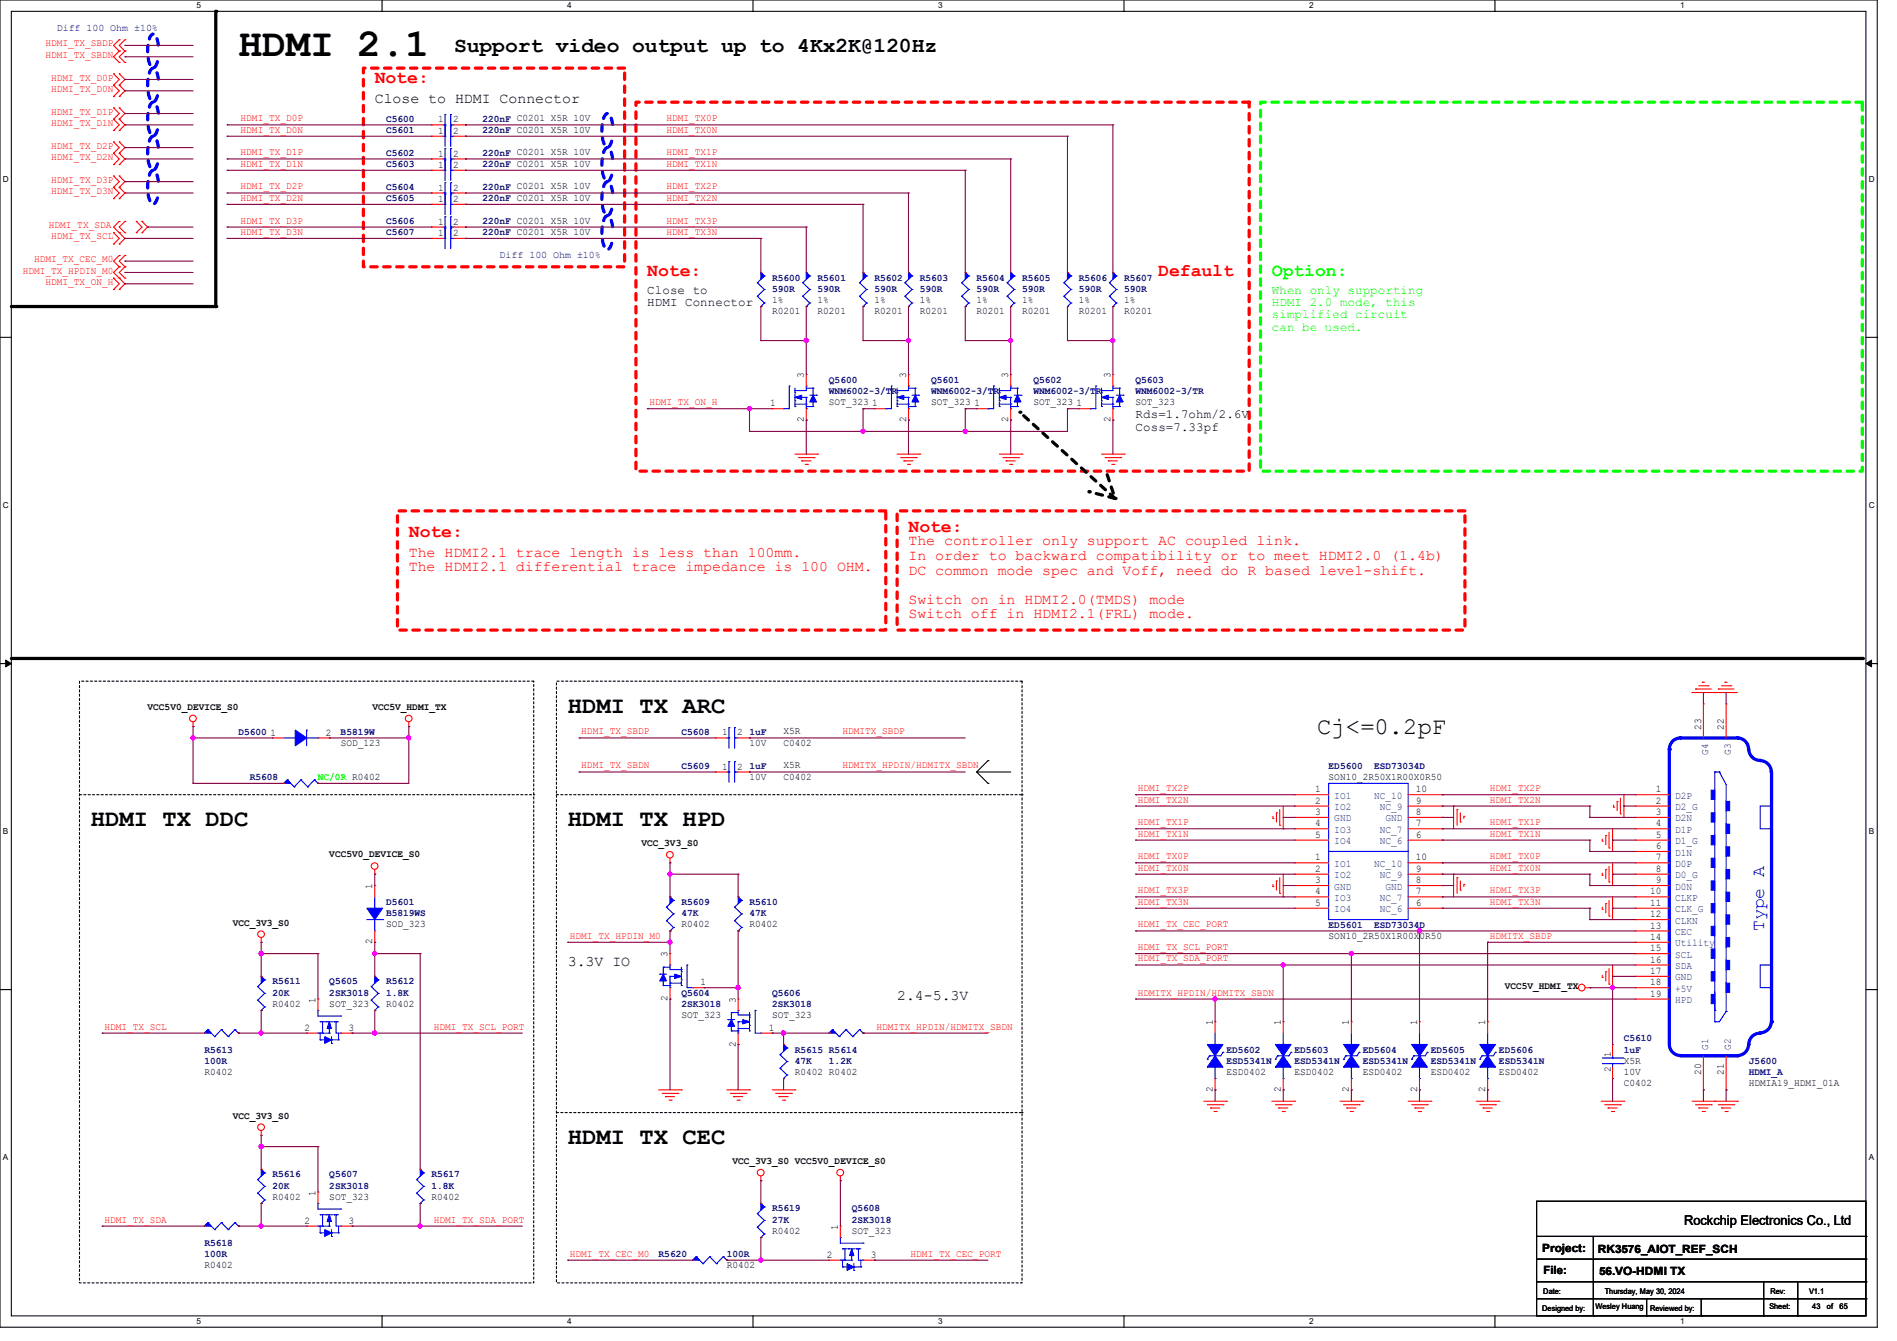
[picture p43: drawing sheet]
<svg xmlns="http://www.w3.org/2000/svg" width="297mm" height="210mm" viewBox="0 0 297 210" stroke-linecap="round" stroke-linejoin="round" font-family="sans-serif">
<defs><g id="words">
<text font-size="6.2" x="37.3" y="8.8">HDMI 2.1</text>
<g font-size="3.7">
<text x="88.9" y="111.6">HDMI TX ARC</text>
<text x="206.2" y="115">Cj&lt;=0.2pF</text>
<text x="14.2" y="129.4">HDMI TX DDC</text>
<text x="88.9" y="129.4">HDMI TX HPD</text>
<text x="88.9" y="179.2">HDMI TX CEC</text>
</g>
<text font-size="3.3" x="71.1" y="8.1">Support video output up to 4Kx2K@120Hz</text>
<g font-size="2.8" fill="#f00">
<text x="58.7" y="13">Note:</text>
<text x="101.3" y="43.3">Note:</text>
<text x="181.4" y="43.3">Default</text>
<text x="142.2" y="83.3">Note:</text>
<text x="64" y="84.2">Note:</text>
</g>
<text font-size="2.8" fill="#0f0" x="199.1" y="43.3">Option:</text>
<text font-size="2.8" fill="#00f" x="276.2" y="145.8" transform="rotate(-90 276.2 145.8)">Type A</text>
<g font-size="2.3">
<text x="58.7" y="16.1">Close to HDMI Connector</text>
<text x="88.9" y="151.2">3.3V IO</text>
<text x="140.5" y="156.5">2.4-5.3V</text>
</g>
<g font-size="2.3" fill="#f00">
<text x="64" y="87.2">The HDMI2.1 trace length is less than 100mm.</text>
<text x="64" y="89.5">The HDMI2.1 differential trace impedance is 100 OHM.</text>
<text x="142.2" y="85.4">The controller only support AC coupled link.</text>
<text x="142.2" y="87.7">In order to backward compatibility or to meet HDMI2.0 (1.4b)</text>
<text x="142.2" y="90">DC common mode spec and Voff, need do R based level-shift.</text>
<text x="142.2" y="94.6">Switch on in HDMI2.0(TMDS) mode</text>
<text x="142.2" y="96.9">Switch off in HDMI2.1(FRL) mode.</text>
</g>
<text font-size="2.1" x="263.7" y="191.9">Rockchip Electronics Co., Ltd</text>
<g font-size="1.9">
<text x="101.3" y="46">Close to</text>
<text x="101.3" y="47.9">HDMI Connector</text>
<text x="177.8" y="65.5">Rds=1.7ohm/2.6V</text>
<text x="177.8" y="67.5">Coss=7.33pf</text>
</g>
<g font-size="1.9" fill="#0f0">
<text x="199.1" y="46">When only supporting</text>
<text x="199.1" y="47.9">HDMI 2.0 mode, this</text>
<text x="199.1" y="49.9">simplified circuit</text>
<text x="199.1" y="51.8">can be used.</text>
</g>
<g font-size="1.8">
<text x="241.5" y="196">Project:</text>
<text x="250.2" y="196.2">RK3576_AIOT_REF_SCH</text>
<text x="241.6" y="199.6">File:</text>
<text x="250.4" y="199.7">56.VO-HDMI TX</text>
</g>
<g font-size="1.6" fill="#000080">
<text x="8.9" y="4.8">Diff 100 Ohm ±10%</text>
<text x="60.5" y="19">C5600</text>
<text x="60.5" y="20.8">C5601</text>
<text x="75.6" y="19">220nF C0201 X5R 10V</text>
<text x="75.6" y="20.8">220nF C0201 X5R 10V</text>
<text x="60.5" y="29.7">C5604</text>
<text x="60.5" y="24.4">C5602</text>
<text x="60.5" y="26.2">C5603</text>
<text x="75.6" y="29.7">220nF C0201 X5R 10V</text>
<text x="75.6" y="24.4">220nF C0201 X5R 10V</text>
<text x="75.6" y="26.2">220nF C0201 X5R 10V</text>
<text x="60.5" y="35.1">C5606</text>
<text x="60.5" y="31.5">C5605</text>
<text x="75.6" y="35.1">220nF C0201 X5R 10V</text>
<text x="75.6" y="31.5">220nF C0201 X5R 10V</text>
<text x="60.5" y="36.8">C5607</text>
<text x="75.6" y="36.8">220nF C0201 X5R 10V</text>
<text x="78.2" y="40.3">Diff 100 Ohm ±10%</text>
<text x="120.9" y="43.9">R5600</text>
<text x="120.9" y="45.7">590R</text>
<text x="128" y="43.9">R5601</text>
<text x="128" y="45.7">590R</text>
<text x="136.9" y="43.9">R5602</text>
<text x="136.9" y="45.7">590R</text>
<text x="144" y="43.9">R5603</text>
<text x="144" y="45.7">590R</text>
<text x="152.9" y="43.9">R5604</text>
<text x="152.9" y="45.7">590R</text>
<text x="160" y="43.9">R5605</text>
<text x="160" y="45.7">590R</text>
<text x="168.9" y="43.9">R5606</text>
<text x="168.9" y="45.7">590R</text>
<text x="176" y="43.9">R5607</text>
<text x="176" y="45.7">590R</text>
<text x="129.8" y="59.9">Q5600</text>
<text x="145.8" y="59.9">Q5601</text>
<text x="161.8" y="59.9">Q5602</text>
<text x="177.8" y="59.9">Q5603</text>
<text x="129.8" y="61.7">WNM6002-3/TR</text>
<text x="145.8" y="61.7">WNM6002-3/TR</text>
<text x="161.8" y="61.7">WNM6002-3/TR</text>
<text x="177.8" y="61.7">WNM6002-3/TR</text>
<text x="37.3" y="115.1">D5600</text>
<text x="53.3" y="115.1">B5819W</text>
<text x="106.7" y="115.1">C5608</text>
<text x="117.3" y="115.1">1uF</text>
<text x="39.1" y="122.2">R5608</text>
<text x="106.7" y="120.4">C5609</text>
<text x="117.3" y="120.4">1uF</text>
<text x="208" y="120.4">ED5600</text>
<text x="215.1" y="120.4">ESD73034D</text>
<text x="60.5" y="141.7">D5601</text>
<text x="60.5" y="143.5">B5819WS</text>
<text x="106.7" y="141.7">R5609</text>
<text x="106.7" y="143.5">47K</text>
<text x="117.3" y="141.7">R5610</text>
<text x="117.3" y="143.5">47K</text>
<text x="208" y="145.3">ED5601</text>
<text x="215.1" y="145.3">ESD73034D</text>
<text x="42.7" y="154.2">R5611</text>
<text x="42.7" y="156">20K</text>
<text x="51.6" y="154.2">Q5605</text>
<text x="51.6" y="156">2SK3018</text>
<text x="60.5" y="154.2">R5612</text>
<text x="60.5" y="156">1.8K</text>
<text x="106.7" y="156">Q5604</text>
<text x="120.9" y="156">Q5606</text>
<text x="106.7" y="157.7">2SK3018</text>
<text x="120.9" y="157.7">2SK3018</text>
<text x="32" y="164.8">R5613</text>
<text x="32" y="166.6">100R</text>
<text x="124.5" y="164.8">R5615 R5614</text>
<text x="124.5" y="166.6">47K</text>
<text x="129.8" y="166.6">1.2K</text>
<text x="192" y="164.8">ED5602</text>
<text x="192" y="166.6">ESD5341N</text>
<text x="202.7" y="164.8">ED5603</text>
<text x="202.7" y="166.6">ESD5341N</text>
<text x="213.4" y="164.8">ED5604</text>
<text x="213.4" y="166.6">ESD5341N</text>
<text x="224" y="164.8">ED5605</text>
<text x="224" y="166.6">ESD5341N</text>
<text x="234.7" y="164.8">ED5606</text>
<text x="234.7" y="166.6">ESD5341N</text>
<text x="254.3" y="163.1">C5610</text>
<text x="254.3" y="164.8">1uF</text>
<text x="273.8" y="166.6">J5600</text>
<text x="273.8" y="168.4">HDMI_A</text>
<text x="42.7" y="184.4">R5616</text>
<text x="51.6" y="184.4">Q5607</text>
<text x="67.6" y="184.4">R5617</text>
<text x="42.7" y="186.2">20K</text>
<text x="51.6" y="186.2">2SK3018</text>
<text x="67.6" y="186.2">1.8K</text>
<text x="120.9" y="189.7">R5619</text>
<text x="120.9" y="191.5">27K</text>
<text x="133.3" y="189.7">Q5608</text>
<text x="133.3" y="191.5">2SK3018</text>
<text x="32" y="195.1">R5618</text>
<text x="32" y="196.8">100R</text>
<text x="103.1" y="196.8">R5620</text>
<text x="113.8" y="196.8">100R</text>
</g>
<g font-size="1.6" fill="#f00">
<text x="7.1" y="7.3">HDMI_TX_SBDP</text>
<text x="7.1" y="9.1">HDMI_TX_SBDN</text>
<text x="8" y="12.6">HDMI_TX_D0P</text>
<text x="8" y="14.4">HDMI_TX_D0N</text>
<text x="8" y="17.9">HDMI_TX_D1P</text>
<text x="8" y="19.7">HDMI_TX_D1N</text>
<text x="8" y="23.3">HDMI_TX_D2P</text>
<text x="37.7" y="19">HDMI_TX_D0P</text>
<text x="37.7" y="20.8">HDMI_TX_D0N</text>
<text x="104.4" y="19">HDMI_TX0P</text>
<text x="104.4" y="20.8">HDMI_TX0N</text>
<text x="8" y="25.1">HDMI_TX_D2N</text>
<text x="8" y="28.6">HDMI_TX_D3P</text>
<text x="37.7" y="26.1">HDMI_TX_D1N</text>
<text x="37.7" y="24.3">HDMI_TX_D1P</text>
<text x="37.7" y="29.7">HDMI_TX_D2P</text>
<text x="104.4" y="24.3">HDMI_TX1P</text>
<text x="104.4" y="26.1">HDMI_TX1N</text>
<text x="104.4" y="29.7">HDMI_TX2P</text>
<text x="7.7" y="35.7">HDMI_TX_SDA</text>
<text x="8" y="30.4">HDMI_TX_D3N</text>
<text x="37.7" y="31.5">HDMI_TX_D2N</text>
<text x="37.7" y="35">HDMI_TX_D3P</text>
<text x="104.4" y="31.5">HDMI_TX2N</text>
<text x="104.4" y="35">HDMI_TX3P</text>
<text x="5.3" y="41.1">HDMI_TX_CEC_M0</text>
<text x="8" y="37.5">HDMI_TX_SCL</text>
<text x="37.7" y="36.8">HDMI_TX_D3N</text>
<text x="104.4" y="36.8">HDMI_TX3N</text>
<text x="3.6" y="42.8">HDMI_TX_HPDIN_M0</text>
<text x="7.1" y="44.6">HDMI_TX_ON_H</text>
<text x="101.7" y="63.5">HDMI_TX_ON_H</text>
<text x="91" y="115">HDMI_TX_SBDP</text>
<text x="131.9" y="115">HDMITX_SBDP</text>
<text x="91" y="120.4">HDMI_TX_SBDN</text>
<text x="131.9" y="120.4">HDMITX_HPDIN/HDMITX_SBDN</text>
<text x="178.1" y="123.9">HDMI_TX2P</text>
<text x="178.1" y="125.7">HDMI_TX2N</text>
<text x="233.3" y="123.9">HDMI_TX2P</text>
<text x="233.3" y="125.7">HDMI_TX2N</text>
<text x="178.1" y="129.2">HDMI_TX1P</text>
<text x="178.1" y="131">HDMI_TX1N</text>
<text x="233.3" y="129.2">HDMI_TX1P</text>
<text x="233.3" y="131">HDMI_TX1N</text>
<text x="178.1" y="134.6">HDMI_TX0P</text>
<text x="178.1" y="136.4">HDMI_TX0N</text>
<text x="233.3" y="136.4">HDMI_TX0N</text>
<text x="233.3" y="134.6">HDMI_TX0P</text>
<text x="178.1" y="139.9">HDMI_TX3P</text>
<text x="178.1" y="141.7">HDMI_TX3N</text>
<text x="233.3" y="139.9">HDMI_TX3P</text>
<text x="233.3" y="141.7">HDMI_TX3N</text>
<text x="89.2" y="147">HDMI_TX_HPDIN_M0</text>
<text x="178.1" y="145.2">HDMI_TX_CEC_PORT</text>
<text x="178.1" y="148.8">HDMI_TX_SCL_PORT</text>
<text x="233.3" y="147">HDMITX_SBDP</text>
<text x="178.1" y="150.6">HDMI_TX_SDA_PORT</text>
<text x="178.1" y="155.9">HDMITX_HPDIN/HDMITX_SBDN</text>
<text x="16.3" y="161.2">HDMI_TX_SCL</text>
<text x="67.9" y="161.2">HDMI_TX_SCL_PORT</text>
<text x="137.2" y="161.2">HDMITX_HPDIN/HDMITX_SBDN</text>
<text x="16.3" y="191.5">HDMI_TX_SDA</text>
<text x="67.9" y="191.5">HDMI_TX_SDA_PORT</text>
<text x="89.2" y="196.8">HDMI_TX_CEC_M0</text>
<text x="142.6" y="196.8">HDMI_TX_CEC_PORT</text>
</g>
<g font-size="1.6">
<text x="68.6" y="19.2">1</text>
<text x="68.6" y="21">1</text>
<text x="71" y="19.2">2</text>
<text x="71" y="21">2</text>
<text x="68.6" y="29.8">1</text>
<text x="68.6" y="24.5">1</text>
<text x="68.6" y="26.3">1</text>
<text x="71" y="29.8">2</text>
<text x="71" y="24.5">2</text>
<text x="71" y="26.3">2</text>
<text x="68.6" y="35.2">1</text>
<text x="68.6" y="31.6">1</text>
<text x="71" y="35.2">2</text>
<text x="71" y="31.6">2</text>
<text x="68.6" y="37">1</text>
<text x="71" y="37">2</text>
<text x="120.9" y="47.5">1%</text>
<text x="128" y="47.5">1%</text>
<text x="136.9" y="47.5">1%</text>
<text x="144" y="47.5">1%</text>
<text x="152.9" y="47.5">1%</text>
<text x="160" y="47.5">1%</text>
<text x="168.9" y="47.5">1%</text>
<text x="176" y="47.5">1%</text>
<text x="120.9" y="49.2">R0201</text>
<text x="128" y="49.2">R0201</text>
<text x="136.9" y="49.2">R0201</text>
<text x="144" y="49.2">R0201</text>
<text x="152.9" y="49.2">R0201</text>
<text x="160" y="49.2">R0201</text>
<text x="168.9" y="49.2">R0201</text>
<text x="176" y="49.2">R0201</text>
<text x="125.9" y="59.2" transform="rotate(-90 125.9 59.2)">3</text>
<text x="141.9" y="59.2" transform="rotate(-90 141.9 59.2)">3</text>
<text x="157.9" y="59.2" transform="rotate(-90 157.9 59.2)">3</text>
<text x="173.9" y="59.2" transform="rotate(-90 173.9 59.2)">3</text>
<text x="120.6" y="63.6">1</text>
<text x="129.8" y="63.5">SOT_323</text>
<text x="136.6" y="63.6">1</text>
<text x="145.8" y="63.5">SOT_323</text>
<text x="152.6" y="63.6">1</text>
<text x="161.8" y="63.5">SOT_323</text>
<text x="168.6" y="63.6">1</text>
<text x="177.8" y="63.5">SOT_323</text>
<text x="125.9" y="66.1" transform="rotate(-90 125.9 66.1)">2</text>
<text x="141.9" y="66.1" transform="rotate(-90 141.9 66.1)">2</text>
<text x="157.9" y="66.1" transform="rotate(-90 157.9 66.1)">2</text>
<text x="173.9" y="66.1" transform="rotate(-90 173.9 66.1)">2</text>
<text x="23.1" y="111.2">VCC5V0_DEVICE_S0</text>
<text x="58.3" y="111.2">VCC5V_HDMI_TX</text>
<text x="42.3" y="115.2">1</text>
<text x="51" y="115.2">2</text>
<text x="53.3" y="116.8">SOD_123</text>
<text x="113.1" y="115.2">1</text>
<text x="115.4" y="115.2">2</text>
<text x="117.3" y="116.8">10V</text>
<text x="122.7" y="116.8">C0402</text>
<text x="122.7" y="115">X5R</text>
<text x="266.3" y="114.3" transform="rotate(-90 266.3 114.3)">23</text>
<text x="269.9" y="114.3" transform="rotate(-90 269.9 114.3)">22</text>
<text x="113.1" y="120.5">1</text>
<text x="115.4" y="120.5">2</text>
<text x="117.3" y="122.1">10V</text>
<text x="122.7" y="122.1">C0402</text>
<text x="122.7" y="120.4">X5R</text>
<text x="205.9" y="124.1">1</text>
<text x="205.9" y="125.9">2</text>
<text x="208" y="122.1">SON10_2R50X1R00X0R50</text>
<text x="221.7" y="124.1">10</text>
<text x="221.7" y="125.9">9</text>
<text x="259.2" y="124.1">1</text>
<text x="259.2" y="125.9">2</text>
<text x="205.9" y="129.4">4</text>
<text x="205.9" y="131.2">5</text>
<text x="205.9" y="127.6">3</text>
<text x="221.7" y="129.4">7</text>
<text x="221.7" y="131.2">6</text>
<text x="221.7" y="127.6">8</text>
<text x="259.2" y="127.6">3</text>
<text x="259.2" y="129.4">4</text>
<text x="259.2" y="131.2">5</text>
<text x="51.6" y="134.3">VCC5V0_DEVICE_S0</text>
<text x="100.5" y="132.5">VCC_3V3_S0</text>
<text x="205.9" y="134.7">1</text>
<text x="205.9" y="136.5">2</text>
<text x="221.7" y="134.7">10</text>
<text x="221.7" y="136.5">9</text>
<text x="259.2" y="133">6</text>
<text x="259.2" y="134.7">7</text>
<text x="259.2" y="136.5">8</text>
<text x="58.3" y="139.2" transform="rotate(-90 58.3 139.2)">1</text>
<text x="205.9" y="140.1">4</text>
<text x="205.9" y="141.9">5</text>
<text x="205.9" y="138.3">3</text>
<text x="221.7" y="140.1">7</text>
<text x="221.7" y="141.9">6</text>
<text x="221.7" y="138.3">8</text>
<text x="258.4" y="140.1">10</text>
<text x="258.4" y="141.9">11</text>
<text x="258.4" y="143.6">12</text>
<text x="259.2" y="138.3">9</text>
<text x="36.4" y="144.9">VCC_3V3_S0</text>
<text x="58.3" y="147.9" transform="rotate(-90 58.3 147.9)">2</text>
<text x="60.5" y="145.2">SOD_323</text>
<text x="104.5" y="149.9" transform="rotate(-90 104.5 149.9)">3</text>
<text x="106.7" y="145.2">R0402</text>
<text x="117.3" y="145.2">R0402</text>
<text x="208" y="147">SON10_2R50X1R00X0R50</text>
<text x="258.4" y="145.4">13</text>
<text x="258.4" y="147.2">14</text>
<text x="258.4" y="149">15</text>
<text x="109.7" y="154.3">1</text>
<text x="235.6" y="154.9">VCC5V_HDMI_TX</text>
<text x="258.4" y="150.8">16</text>
<text x="258.4" y="152.5">17</text>
<text x="258.4" y="154.3">18</text>
<text x="42.7" y="157.7">R0402</text>
<text x="47.7" y="161.4">2</text>
<text x="49.4" y="157" transform="rotate(-90 49.4 157)">1</text>
<text x="51.6" y="157.7">SOT_323</text>
<text x="54.6" y="161.4">3</text>
<text x="60.5" y="157.7">R0402</text>
<text x="104.5" y="156.8" transform="rotate(-90 104.5 156.8)">2</text>
<text x="106.7" y="159.5">SOT_323</text>
<text x="115.2" y="157" transform="rotate(-90 115.2 157)">3</text>
<text x="120.4" y="161.4">1</text>
<text x="120.9" y="159.5">SOT_323</text>
<text x="189.9" y="160.6" transform="rotate(-90 189.9 160.6)">1</text>
<text x="200.5" y="160.6" transform="rotate(-90 200.5 160.6)">1</text>
<text x="211.2" y="160.6" transform="rotate(-90 211.2 160.6)">1</text>
<text x="221.9" y="160.6" transform="rotate(-90 221.9 160.6)">1</text>
<text x="232.5" y="160.6" transform="rotate(-90 232.5 160.6)">1</text>
<text x="258.4" y="156.1">19</text>
<text x="115.2" y="163.9" transform="rotate(-90 115.2 163.9)">2</text>
<text x="252.2" y="167.9" transform="rotate(-90 252.2 167.9)">2</text>
<text x="252.2" y="165.5" transform="rotate(-90 252.2 165.5)">1</text>
<text x="254.3" y="166.6">X5R</text>
<text x="32" y="168.4">R0402</text>
<text x="124.5" y="168.4">R0402 R0402</text>
<text x="189.9" y="171" transform="rotate(-90 189.9 171)">2</text>
<text x="192" y="168.4">ESD0402</text>
<text x="200.5" y="171" transform="rotate(-90 200.5 171)">2</text>
<text x="202.7" y="168.4">ESD0402</text>
<text x="211.2" y="171" transform="rotate(-90 211.2 171)">2</text>
<text x="213.4" y="168.4">ESD0402</text>
<text x="221.9" y="171" transform="rotate(-90 221.9 171)">2</text>
<text x="224" y="168.4">ESD0402</text>
<text x="232.5" y="171" transform="rotate(-90 232.5 171)">2</text>
<text x="234.7" y="168.4">ESD0402</text>
<text x="254.3" y="170.1">C0402</text>
<text x="254.3" y="168.4">10V</text>
<text x="266.3" y="168.4" transform="rotate(-90 266.3 168.4)">20</text>
<text x="269.9" y="168.4" transform="rotate(-90 269.9 168.4)">21</text>
<text x="273.8" y="170.1">HDMIA19_HDMI_01A</text>
<text x="36.4" y="175.2">VCC_3V3_S0</text>
<text x="114.7" y="182.3">VCC_3V3_S0 VCC5V0_DEVICE_S0</text>
<text x="42.7" y="187.9">R0402</text>
<text x="47.7" y="191.6">2</text>
<text x="49.4" y="187.2" transform="rotate(-90 49.4 187.2)">1</text>
<text x="51.6" y="187.9">SOT_323</text>
<text x="54.6" y="191.6">3</text>
<text x="67.6" y="187.9">R0402</text>
<text x="120.9" y="193.2">R0402</text>
<text x="129.5" y="197">2</text>
<text x="131.2" y="192.6" transform="rotate(-90 131.2 192.6)">1</text>
<text x="133.3" y="193.2">SOT_323</text>
<text x="136.4" y="197">3</text>
<text x="32" y="198.6">R0402</text>
<text x="113.8" y="198.6">R0402</text>
</g>
<g font-size="1.6" fill="#004080">
<text x="267.4" y="118.2" transform="rotate(-90 267.4 118.2)">G4</text>
<text x="271" y="118.2" transform="rotate(-90 271 118.2)">G3</text>
<text x="208.9" y="125.1">IO1</text>
<text x="215.1" y="125.1">NC_10</text>
<text x="262.3" y="125.1">D2P</text>
<text x="208.9" y="126.9">IO2</text>
<text x="208.9" y="130.4">IO3</text>
<text x="208.9" y="128.7">GND</text>
<text x="216" y="126.9">NC_9</text>
<text x="216" y="130.4">NC_7</text>
<text x="216.9" y="128.7">GND</text>
<text x="262.3" y="126.9">D2_G</text>
<text x="262.3" y="128.7">D2N</text>
<text x="262.3" y="130.4">D1P</text>
<text x="208.9" y="132.2">IO4</text>
<text x="208.9" y="135.8">IO1</text>
<text x="208.9" y="137.5">IO2</text>
<text x="215.1" y="135.8">NC_10</text>
<text x="216" y="132.2">NC_6</text>
<text x="216" y="137.5">NC_9</text>
<text x="262.3" y="132.2">D1_G</text>
<text x="262.3" y="134">D1N</text>
<text x="262.3" y="135.8">D0P</text>
<text x="262.3" y="137.5">D0_G</text>
<text x="208.9" y="141.1">IO3</text>
<text x="208.9" y="142.9">IO4</text>
<text x="208.9" y="139.3">GND</text>
<text x="216" y="141.1">NC_7</text>
<text x="216" y="142.9">NC_6</text>
<text x="216.9" y="139.3">GND</text>
<text x="262.3" y="139.3">D0N</text>
<text x="262.3" y="141.1">CLKP</text>
<text x="262.3" y="142.9">CLK_G</text>
<text x="262.3" y="144.7">CLKN</text>
<text x="262.3" y="146.4">CEC</text>
<text x="262.3" y="148.2">Utility</text>
<text x="262.3" y="150">SCL</text>
<text x="262.3" y="151.8">SDA</text>
<text x="262.3" y="153.5">GND</text>
<text x="262.3" y="155.3">+5V</text>
<text x="262.3" y="157.1">HPD</text>
<text x="267.4" y="164.5" transform="rotate(-90 267.4 164.5)">G1</text>
<text x="271" y="164.5" transform="rotate(-90 271 164.5)">G2</text>
</g>
<text font-size="1.6" fill="#0f0" x="49.8" y="122.2">NC/0R R0402</text>
<g font-size="1.3">
<text x="30.8" y="1.3">5</text>
<text x="88.8" y="1.3">4</text>
<text x="146.9" y="1.3">3</text>
<text x="205" y="1.3">2</text>
<text x="263.1" y="1.3">1</text>
<text x=".5" y="28.4">D</text>
<text x="292.6" y="28.4">D</text>
<text x=".5" y="79.5">C</text>
<text x="292.6" y="79.5">C</text>
<text x=".5" y="130.6">B</text>
<text x="292.6" y="130.6">B</text>
<text x=".5" y="181.7">A</text>
<text x="292.6" y="181.7">A</text>
<text x="30.8" y="207.4">5</text>
<text x="88.8" y="207.4">4</text>
<text x="146.9" y="207.4">3</text>
<text x="205" y="207.4">2</text>
<text x="263.1" y="207.4">1</text>
</g>
<g font-size="1.2">
<text x="241.6" y="202.6">Date:</text>
<text x="251.2" y="202.6">Thursday, May 30, 2024</text>
<text x="277.2" y="202.6">Rev:</text>
<text x="283.2" y="202.6">V1.1</text>
<text x="241.5" y="205.3">Designed by:</text>
<text x="249.8" y="205.1">Wesley Huang</text>
<text x="258.4" y="205.3">Reviewed by:</text>
<text x="277" y="205.1">Sheet:</text>
<text x="283.8" y="205.1">43</text>
<text x="286" y="205.1">of</text>
<text x="288" y="205.1">65</text>
</g>
</g></defs>
<path d="M0 0h293.9v207.9h-293.9zM1.8 1.8h290.3v204.3h-290.3z" fill="none" stroke="#000" stroke-width=".17"/>
<g fill="#fff">
<path d="M30.8 .2h.7v1.4h-.7z"/>
<path d="M30.8 206.2h.7v1.4h-.7z"/>
</g>
<path d="M59.8 0v1.8M59.8 206.1v1.8" fill="none" stroke="#000" stroke-width=".17"/>
<g fill="#fff">
<path d="M88.8 .2h.7v1.4h-.7z"/>
<path d="M88.8 206.2h.7v1.4h-.7z"/>
</g>
<path d="M117.9 0v1.8M117.9 206.1v1.8" fill="none" stroke="#000" stroke-width=".17"/>
<g fill="#fff">
<path d="M146.9 .2h.7v1.4h-.7z"/>
<path d="M146.9 206.2h.7v1.4h-.7z"/>
</g>
<path d="M176 0v1.8M176 206.1v1.8" fill="none" stroke="#000" stroke-width=".17"/>
<g fill="#fff">
<path d="M205 .2h.7v1.4h-.7z"/>
<path d="M205 206.2h.7v1.4h-.7z"/>
</g>
<path d="M234.1 0v1.8M234.1 206.1v1.8" fill="none" stroke="#000" stroke-width=".17"/>
<g fill="#fff">
<path d="M263.1 .2h.6v1.4h-.6z"/>
<path d="M263.1 206.2h.6v1.4h-.6z"/>
<path d="M.5 27.3h.9v1.4h-.9z"/>
<path d="M292.6 27.3h.9v1.4h-.9z"/>
<path d="M.5 78.4h.9v1.4h-.9z"/>
<path d="M292.6 78.4h.9v1.4h-.9z"/>
</g>
<path d="M0 52.8h1.8M292.1 52.8h1.8" fill="none" stroke="#000" stroke-width=".17"/>
<g fill="#fff">
<path d="M.5 129.5h.8v1.4h-.8z"/>
<path d="M292.6 129.5h.8v1.4h-.8z"/>
</g>
<path d="M0 103.9h1.8M292.1 103.9h1.8" fill="none" stroke="#000" stroke-width=".17"/>
<path d="M.9 103.4l.9 .5-.9 .5zM292.1 103.9l.9-.5v1z" fill="#000" stroke="#000" stroke-width=".16"/>
<g fill="#fff">
<path d="M.5 180.5h.8v1.4h-.8z"/>
<path d="M292.6 180.5h.8v1.4h-.8z"/>
</g>
<g fill="none" stroke="#000" stroke-width=".17">
<path d="M154.7 119.1h.1M154.7 119.1l-1.8 1.8M152.9 120.9h.1M152.9 120.9h5.3M152.9 120.9l1.8 1.8M154.7 122.7h.1M0 155h1.8M292.1 155h1.8M240.6 188.1h51.5v18h-51.5zM240.6 193.6h51.5M240.6 197.2h51.5M249.5 193.6v12.5"/>
<path d="M292.1 193.6h.1M292.1 197.2h.1M240.6 200.7h51.5M240.6 203.4h51.5M249.5 206.1h.1M257.8 206.1h.1M257.8 203.4v2.7M266.4 206.1h.1M266.4 203.4v2.7M276.1 206.1h.1M276.1 200.7v5.4M281.5 206.1h.1"/>
<path d="M281.5 200.7v5.4M292.1 200.7h.1M292.1 203.4h.1"/>
</g>
<path d="M12.4 106.7h71.2v94.2h-71.2zM87.1 106.7h72.9v94.2h-72.9zM12.4 124.5h71.2M83.6 124.5h.1M87.1 124.5h72.9M160 124.5h.1M87.1 174.2h72.9M160 174.2h.1" fill="none" stroke="#000" stroke-width=".17" stroke-dasharray=".3 .3"/>
<path d="M33.8 1.8v46.2h-32M1.8 103.1h289.8" fill="none" stroke="#000" stroke-width=".51"/>
<g fill="#000">
<circle cx="33.8" cy="1.8" r=".25"/>
<circle cx="33.8" cy="48" r=".25"/>
<circle cx="291.6" cy="103.1" r=".25"/>
</g>
<path d="M56.9 10.7h40.9v31.1h-40.9zM99.6 16h96v57.8h-96zM62.2 80h76.5v18.7h-76.5zM140.5 80h88.9v18.7h-88.9z" fill="none" stroke="#f00" stroke-width=".51" stroke-dasharray="1 1"/>
<path d="M24.8 7.1a2.02 2.02 0 0 0-.8-1.8 1.41 1.41 0 0 0-.8 1.3 5.6 5.6 0 0 0 .6 3.9l.2 .1a1.41 1.41 0 0 0 .7-1.3l.1-.6M24.8 12.4a2.02 2.02 0 0 0-.8-1.7 1.41 1.41 0 0 0-.8 1.3 5.6 5.6 0 0 0 .6 3.9l.2 .1a1.41 1.41 0 0 0 .7-1.4l.1-.6M24.8 17.7a2.02 2.02 0 0 0-.8-1.7 1.41 1.41 0 0 0-.8 1.3 5.6 5.6 0 0 0 .6 3.9l.2 .1a1.41 1.41 0 0 0 .7-1.3l.1-.7M95.9 19.5a2.02 2.02 0 0 0-.8-1.7 1.41 1.41 0 0 0-.7 1.3 5.6 5.6 0 0 0 .5 3.9l.2 .1a1.41 1.41 0 0 0 .8-1.3v-.7M24.8 23.1a2.02 2.02 0 0 0-.8-1.8 1.41 1.41 0 0 0-.8 1.3 5.6 5.6 0 0 0 .6 3.9l.2 .1a1.41 1.41 0 0 0 .7-1.3l.1-.6M24.8 28.4a2.02 2.02 0 0 0-.8-1.7 1.41 1.41 0 0 0-.8 1.3 5.6 5.6 0 0 0 .6 3.9l.2 .1a1.41 1.41 0 0 0 .7-1.4l.1-.6M95.9 24.8a2.02 2.02 0 0 0-.8-1.7 1.41 1.41 0 0 0-.7 1.3 5.6 5.6 0 0 0 .5 3.9l.2 .1a1.41 1.41 0 0 0 .8-1.3v-.7M95.9 30.2a2.02 2.02 0 0 0-.8-1.8 1.41 1.41 0 0 0-.7 1.4 5.6 5.6 0 0 0 .5 3.8l.2 .1a1.41 1.41 0 0 0 .8-1.3v-.6M95.9 35.5a2.02 2.02 0 0 0-.8-1.7 1.41 1.41 0 0 0-.7 1.3 5.6 5.6 0 0 0 .5 3.9l.2 .1a1.41 1.41 0 0 0 .8-1.3v-.7" fill="none" stroke="#00f" stroke-width=".51" stroke-dasharray="1 1"/>
<path d="M197.4 16h94.2v57.8h-94.2z" fill="none" stroke="#0f0" stroke-width=".51" stroke-dasharray="1 1"/>
<path d="M173.4 74.3l1.2 3.8M174.6 78.1l-14.9-13.5M174.6 78.1l-4.1-1.1" fill="none" stroke="#000" stroke-width=".51" stroke-dasharray="1 1"/>
<g fill="#000" stroke-dasharray="1 1">
<circle cx="159.7" cy="64.6" r=".25"/>
<circle cx="170.5" cy="77" r=".25"/>
<circle cx="174.6" cy="78.1" r=".25"/>
</g>
<g fill="none" stroke="#f00" stroke-width=".17">
<path d="M17.8 13.3h.1M17.8 11.6h.1M17.8 15.1h.1M17.8 18.7h.1M17.8 16.9h.1M17.8 11.6l.9 .8-.9 .9M17.8 13.3l.9 .9-.9 .9M17.8 16.9l.9 .9-.9 .9M17.8 18.7l.9 .9-.9 .8M18.7 11.6h.1M18.7 13.3h.1M18.7 15.1h.1"/>
<path d="M18.7 16.9h.1M18.7 18.7h.1M18.7 6.2h.1M18.7 8h.1M18.7 9.8h.1M18.7 11.6l.9 .8-.9 .9M18.7 13.3l.9 .9-.9 .9M18.7 16.9l.9 .9-.9 .9M18.7 18.7l.9 .9-.9 .8M18.7 6.2l-.9 .9 .9 .9M18.7 8l-.9 .9 .9 .9M19.6 6.2h.1"/>
<path d="M19.6 8h.1M19.6 9.8h.1M19.6 6.2l-.9 .9 .9 .9M19.6 8l-.9 .9 .9 .9M17.8 20.4h.1M17.8 24h.1M17.8 22.2h.1M17.8 25.8h.1M17.8 29.3h.1M17.8 27.6h.1M17.8 31.1h.1M17.8 38.2h.1"/>
<path d="M17.8 36.4h.1M17.8 22.2l.9 .9-.9 .9M17.8 24l.9 .9-.9 .9M17.8 27.6l.9 .8-.9 .9M17.8 29.3l.9 .9-.9 .9M17.8 36.4l.9 .9-.9 .9M18.7 36.4h.1M18.7 34.7h.1M18.7 20.4h.1M18.7 22.2h.1M18.7 24h.1M18.7 25.8h.1"/>
<path d="M18.7 27.6h.1M18.7 29.3h.1M18.7 31.1h.1M18.7 38.2h.1M18.7 34.7l-.9 .9 1.8 1.7-.9 .9M18.7 22.2l.9 .9-.9 .9M18.7 24l.9 .9-.9 .9M18.7 27.6l.9 .8-.9 .9M18.7 29.3l.9 .9-.9 .9M19.6 36.4h.1M19.6 34.7h.1M19.6 34.7l-.9 .9 .9 .8"/>
<path d="M21.3 36.4h.1M21.3 34.7h.1M21.3 34.7l.9 .9-.9 .8M22.2 34.7h.1M22.2 36.4h.1M22.2 34.7l.9 .9-.9 .8M67.6 35.6h.1M67.6 35.6h1.7M71.1 35.6h1.8M72.9 35.6h.1M17.8 45.3h.1M17.8 43.6h.1"/>
<path d="M17.8 43.6l.9 .8-.9 .9M18.7 41.8h.1M18.7 40h.1M18.7 43.6h.1M18.7 45.3h.1M18.7 40l-.9 .9 .9 .9M18.7 41.8l-.9 .9 1.8 1.7-.9 .9M19.6 41.8h.1M19.6 40h.1M19.6 43.6h.1M19.6 40l-.9 .9 .9 .9M19.6 41.8l-.9 .9 .9 .9"/>
<path d="M119.1 42.7h.1M119.1 48h.1M126.2 58.7h.1M126.2 58.7v1.8M142.2 42.7h.1M142.2 48h.1M158.2 42.7h.1M158.2 48h.1M174.2 42.7h.1M174.2 48h.1M174.2 58.7h.1M174.2 58.7v1.8"/>
<path d="M120.9 64h.1M120.9 64h1.8M124.5 71.1h3.5M125 71.7h2.5M125.5 72.2h.1M125.5 72.2h1.5M126.1 72.7h.3M126.2 65.8h.1M126.2 64v1.8M126.4 72.7h.1M127.5 71.7h.1M128 71.1h.1"/>
<path d="M140.5 71.1h3.5M141 71.7h2.5M141.5 72.2h.1M141.5 72.2h1.5M142.1 72.7h.3M142.4 72.7h.1M143.5 71.7h.1M144 71.1h.1M156.5 71.1h3.5M157 71.7h2.5M157.5 72.2h.1M157.5 72.2h1.5"/>
<path d="M158.1 72.7h.3M158.4 72.7h.1M159.5 71.7h.1M160 71.1h.1M168.9 64h.1M168.9 64h1.8M172.5 71.1h3.5M173 71.7h2.5M173.5 72.2h.1M173.5 72.2h1.5M174.1 72.7h.3M174.2 65.8h.1"/>
<path d="M174.2 64v1.8M174.4 72.7h.1M175.5 71.7h.1M176 71.1h.1M30.2 113.8h.1M30.2 113.1v.7M64 113.8h.1M64 113.1v.7M264.9 108.5h.1M264.9 108.5h7.1M265.5 107.9h.1M265.5 107.9h2.4"/>
<path d="M266 107.4h1.4M266.5 106.8h.1M266.5 106.8h.4M267.4 107.4h.1M268.5 108.5h.1M269 107.9h.1M269 107.9h2.5M269.5 107.4h1.5M270.1 106.8h.1M270.1 106.8h.3M271 107.4h.1M58.7 136.9h.1"/>
<path d="M58.7 138.7h.1M58.7 136.2v.7M58.7 138.7v1.8M104.9 135.1h.1M104.9 134.4v.7M199.3 128.2h.1M199.3 138.9h.1M199.3 127.8v.4M199.3 138.5v.4M199.9 127.3h.1M199.9 138h.1M199.9 127.3v1.4"/>
<path d="M199.9 138v1.4M200.4 129.2h.1M200.4 139.9h.1M200.4 126.8v2.4M200.4 137.5v2.4M200.9 129.8h.1M200.9 126.2v3.6M200.9 136.9v3.6M202.7 124.5h.1M202.7 126.2h.1M202.7 129.8h.1M202.7 131.6h.1"/>
<path d="M202.7 128h.1M202.7 124.5h5.3M202.7 126.2h5.3M202.7 129.8h5.3M202.7 131.6h5.3M202.7 128h5.3M220.5 124.5h5.3M220.5 126.2h5.3M220.5 129.8h5.3M220.5 131.6h5.3M220.5 128h5.3M225.8 124.5h.1"/>
<path d="M225.8 126.2h.1M225.8 129.8h.1M225.8 131.6h.1M225.8 128h.1M227.6 126.2h.1M227.6 136.9h.1M227.6 126.2v3.6M227.6 136.9v3.6M228.1 126.8h.1M228.1 137.5h.1M228.1 126.8v2.4M228.1 137.5v2.4"/>
<path d="M228.6 128.7h.1M228.6 139.4h.1M228.6 127.3v1.4M228.6 138v1.4M229.2 127.8h.1M229.2 138.5h.1M229.2 127.8v.4M229.2 138.5v.4M250.9 131.7h.1M250.9 137.1h.1M250.9 131.4v.3M250.9 136.7v.4"/>
<path d="M251.4 130.9h.1M251.4 136.2h.1M251.4 130.9v1.4M251.4 136.2v1.4M251.9 132.8h.1M251.9 138.1h.1M251.9 130.3v2.5M251.9 135.7v2.4M252.5 133.3h.1M252.5 138.7h.1M252.5 129.8v3.5M252.5 135.1v3.6"/>
<path d="M252.6 126.4h.1M252.6 126.1v.3M253.2 125.5h.1M253.2 125.5v1.5M253.7 127.5h.1M253.7 125v2.5M254.3 128h.1M254.3 124.5v3.5M40.9 147.6h.1M40.9 152.9h.1M40.9 158.2h.1M40.9 146.9v.7"/>
<path d="M58.7 147.6h.1M58.7 152.9h.1M58.7 158.2h.1M58.7 145.8v1.8M115.6 156.5h.1M115.6 156.5v1.7M200.9 140.5h.1M248.2 154.7h.7M248.9 154.7h.1M250.9 142.4h.1M250.9 153.1h.1M250.9 142.1v.3"/>
<path d="M250.9 152.7v.4M251.4 141.5h.1M251.4 152.2h.1M251.4 141.5v1.5M251.4 152.2v1.4M251.9 143.5h.1M251.9 154.1h.1M251.9 141v2.5M251.9 151.7v2.4M252.5 144h.1M252.5 154.7h.1M252.5 140.5v3.5"/>
<path d="M252.5 151.1v3.6M32 161.8h.1M37.3 161.8h.1M40.9 177.8h.1M40.9 177.1v.7M103.1 170.7h3.6M103.7 171.2h2.4M104.2 171.7h.1M104.2 171.7h1.4M104.7 172.3h.4M105.1 172.3h.1M106.1 171.2h.1"/>
<path d="M106.7 170.7h.1M113.8 170.7h3.5M114.3 171.2h2.5M114.9 171.7h.1M114.9 171.7h1.4M115.4 172.3h.3M115.6 163.6h.1M115.6 161.8v1.8M115.7 172.3h.1M116.8 171.2h.1M117.3 170.7h.1M119.1 161.8h1.8"/>
<path d="M120.9 161.8h.1M120.9 170.7h3.6M121.5 171.2h2.4M122 171.7h.1M122 171.7h1.4M122.5 172.3h.4M122.7 163.6h.1M122.7 168.9h.1M122.9 172.3h.1M123.9 171.2h.1M124.5 170.7h.1M188.5 172.5h3.5"/>
<path d="M189 173h2.5M189.5 173.5h.1M189.5 173.5h1.5M190.1 174.1h.3M190.4 174.1h.1M191.5 173h.1M192 172.5h.1M199.1 172.5h3.6M199.7 173h2.4M200.2 173.5h.1M200.2 173.5h1.4M200.7 174.1h.4"/>
<path d="M200.9 160h.1M200.9 170.7h.1M200.9 160v1.8M200.9 168.9v1.8M201.1 174.1h.1M202.1 173h.1M202.7 172.5h.1M209.8 172.5h3.6M210.4 173h2.4M210.9 173.5h.1M210.9 173.5h1.4M211.4 174.1h.4"/>
<path d="M211.6 160h.1M211.6 170.7h.1M211.6 160v1.8M211.6 168.9v1.8M211.8 174.1h.1M212.8 173h.1M213.4 172.5h.1M220.5 172.5h3.5M221 173h2.5M221.5 173.5h.1M221.5 173.5h1.5M222.1 174.1h.3"/>
<path d="M222.4 174.1h.1M223.5 173h.1M224 172.5h.1M231.1 172.5h3.6M231.7 173h2.4M232.2 173.5h.1M232.2 173.5h1.4M232.7 174.1h.4M233.1 174.1h.1M234.1 173h.1M234.7 172.5h.1M250.7 172.5h3.6"/>
<path d="M251.2 173h2.5M251.8 173.5h.1M251.8 173.5h1.4M252.3 174.1h.3M252.6 174.1h.1M253.7 173h.1M254.3 172.5h.1M264.9 172.5h7.1M265.5 173h2.4M266 173.5h.1M266 173.5h1.4M266.5 174.1h.4"/>
<path d="M266.9 174.1h.1M267.9 173h.1M268.5 172.5h.1M269 173h2.5M269.5 173.5h.1M269.5 173.5h1.5M270.1 174.1h.3M270.4 174.1h.1M271.5 173h.1M272 172.5h.1M32 192h.1M37.3 192h.1"/>
<path d="M40.9 183.1h.1M40.9 188.5h.1M65.8 183.1h.1M65.8 188.5h.1M119.1 184.9h.1M119.1 184.2v.7M131.6 184.9h.1M131.6 184.2v.7"/>
<circle cx="30.2" cy="112.5" r=".52"/>
<circle cx="64" cy="112.5" r=".52"/>
<circle cx="58.7" cy="135.6" r=".52"/>
<circle cx="104.9" cy="133.9" r=".52"/>
<circle cx="40.9" cy="146.3" r=".52"/>
<circle cx="247.6" cy="154.7" r=".52"/>
<circle cx="40.9" cy="176.5" r=".52"/>
<circle cx="119.1" cy="183.6" r=".52"/>
<circle cx="131.6" cy="183.6" r=".52"/>
</g>
<g fill="none" stroke="#00f" stroke-width=".17">
<path d="M69.3 35.6h.4M69.7 35.6h.1M69.7 34h.1M69.7 34v3.2M70.6 34h.1M70.6 35.6h.1M70.6 35.6h.5M70.6 34v3.2M118.6 44.3h.1M118.6 46.4h.1M118.6 44.3l1.1 1M118.6 46.4l1.1 1.1"/>
<path d="M119.1 48h.1M119.1 42.7l.6 .5M119.7 43.2h.1M119.7 45.3h.1M119.7 47.5h.1M119.7 43.2l-1.1 1.1M119.7 45.3l-1.1 1.1M119.7 47.5l-.6 .5M141.7 44.3h.1M141.7 46.4h.1M141.7 44.3l1.1 1M141.7 46.4l1.1 1.1"/>
<path d="M142.2 48h.1M142.2 42.7l.6 .5M142.8 43.2h.1M142.8 45.3h.1M142.8 47.5h.1M142.8 43.2l-1.1 1.1M142.8 45.3l-1.1 1.1M142.8 47.5l-.6 .5M157.7 44.3h.1M157.7 46.4h.1M157.7 44.3l1.1 1M157.7 46.4l1.1 1.1"/>
<path d="M158.2 48h.1M158.2 42.7l.6 .5M158.8 43.2h.1M158.8 45.3h.1M158.8 47.5h.1M158.8 43.2l-1.1 1.1M158.8 45.3l-1.1 1.1M158.8 47.5l-.6 .5M173.7 44.3h.1M173.7 46.4h.1M173.7 44.3l1.1 1M173.7 46.4l1.1 1.1"/>
<path d="M174.2 48h.1M174.2 42.7l.6 .5M174.8 43.2h.1M174.8 45.3h.1M174.8 47.5h.1M174.8 43.2l-1.1 1.1M174.8 45.3l-1.1 1.1M174.8 47.5l-.6 .5M122.7 64h.1M123.6 60.5h.1M123.6 60.5v3.5h-.9M124.5 61.2h.1"/>
<path d="M124.5 62.8h.1M124.5 63.7h.1M124.5 61.5h.1M124.5 63.3h1.7M124.5 62.2h1.7M124.5 60.8v.7M124.5 61.7v1.1M124.5 62.9v.8M126.2 63.3h.1M126.2 62.2h.1M126.2 64h.1M126.2 63.7h.1"/>
<path d="M126.2 60.5h.1M126.2 60.5v.7h-1.7M126.2 62.2v1.8M126.2 60.8h1.1M126.2 63.7h1.1M126.8 61.9h1M127.3 60.8h.1M127.3 61.9h.1M127.3 63.7h.1M127.3 60.8v1.1M127.3 62.9v.8M127.8 61.9h.1"/>
<path d="M170.7 64h.1M171.6 60.5h.1M171.6 60.5v3.5h-.9M172.5 61.2h.1M172.5 62.8h.1M172.5 63.7h.1M172.5 61.5h.1M172.5 63.3h1.7M172.5 62.2h1.7M172.5 60.8v.7M172.5 61.7v1.1M172.5 62.9v.8"/>
<path d="M174.2 63.3h.1M174.2 62.2h.1M174.2 64h.1M174.2 63.7h.1M174.2 60.5h.1M174.2 60.5v.7h-1.7M174.2 60.8h1.1M174.2 63.7h1.1M174.2 62.2v1.8M174.8 61.9h1.1M175.3 60.8h.1M175.3 61.9h.1"/>
<path d="M175.3 63.7h.1M175.3 60.8v1.1M175.3 62.9v.8M175.9 61.9h.1M208 122.7h12.5v10.6h-12.5zM40.3 154.5h.1M40.3 156.6h.1M40.3 154.5l1.1 1.1M40.3 156.6l1.1 1.1M40.9 158.2h.1M40.9 152.9l.5 .6M41.4 153.5h.1"/>
<path d="M41.4 155.6h.1M41.4 157.7h.1M41.4 153.5l-1.1 1M41.4 155.6l-1.1 1M41.4 157.7l-.5 .5M57.4 144h2.5M58.1 154.5h.1M58.1 156.6h.1M58.1 154.5l1.1 1.1M58.1 156.6l1.1 1.1M58.7 142.2h.1M58.7 145.8h.1"/>
<path d="M58.7 158.2h.1M58.7 140.5v1.7M58.7 144v1.8M58.7 152.9l.5 .6M59.2 153.5h.1M59.2 155.6h.1M59.2 157.7h.1M59.2 153.5l-1.1 1M59.2 155.6l-1.1 1M59.2 157.7l-.5 .5M59.9 144h.1M114 159.7h.1"/>
<path d="M114 159.7h1M114.5 158.6h.1M114.5 159.7h.1M114.5 158.6h1.1M114.5 158.6v1.1M115.6 158.2h.1M115.6 158.2v.8h1.7M117.3 159h.1M117.3 159.3h.1M117.3 158.6v.7M117.3 159.5v1.1M118.2 158.2h.1"/>
<path d="M118.2 158.2v3.6h.9M32.6 161.2h.1M32.6 161.2l-.6 .6M32.6 161.2l1 1.1M33.6 162.3h.1M34.7 161.2h.1M34.7 161.2l-1.1 1.1M34.7 161.2l1 1.1M35.7 162.3h.1M36.8 161.2h.1M36.8 161.2l-1.1 1.1M36.8 161.2l.5 .6"/>
<path d="M37.3 161.8h.1M114.5 161.5h.1M114.5 160.7v.8M114.5 161.5h1.1M115.6 161.1h.1M115.6 160h.1M115.6 161.8h.1M115.6 161.5h.1M115.6 161.1h1.7M115.6 160h1.7M115.6 160v1.8M117.3 160.6h.1"/>
<path d="M117.3 161.5h.1M117.3 160.7v.8M119.1 161.8h.1M122.1 165.2h.1M122.1 167.3h.1M122.1 165.2l1.1 1M122.1 167.3l1.1 1.1M122.7 168.9h.1M122.7 163.6l.5 .5M123.2 164.1h.1M123.2 166.2h.1M123.2 168.4h.1"/>
<path d="M123.2 164.1l-1.1 1.1M123.2 166.2l-1.1 1.1M123.2 168.4l-.5 .5M199.7 165.9h.1M200 165.4h.1M200 165.4l-.3 .5M200.9 163.6h.1M200.9 168.9h.1M200.9 161.8v1.8M200.9 167.1v1.8M202.1 164.8h.1M202.1 164.8l-.3 .6h-1.8"/>
<path d="M210.4 165.9h.1M210.7 165.4h.1M210.7 165.4l-.3 .5M211.6 163.6h.1M211.6 168.9h.1M211.6 161.8v1.8M211.6 167.1v1.8M212.8 164.8h.1M212.8 164.8l-.3 .6h-1.8M32.6 191.5h.1M32.6 191.5l-.6 .5M32.6 191.5l1 1.1"/>
<path d="M33.6 192.6h.1M34.7 191.5h.1M34.7 191.5l-1.1 1.1M34.7 191.5l1 1.1M35.7 192.6h.1M36.8 191.5h.1M36.8 191.5l-1.1 1.1M36.8 191.5l.5 .5M37.3 192h.1M40.3 184.7h.1M40.3 186.9h.1M40.3 184.7l1.1 1.1"/>
<path d="M40.3 186.9l1.1 1M40.9 188.5h.1M40.9 183.1l.5 .6M41.4 183.7h.1M41.4 185.8h.1M41.4 187.9h.1M41.4 183.7l-1.1 1M41.4 185.8l-1.1 1.1M41.4 187.9l-.5 .6M65.2 184.7h.1M65.2 186.9h.1M65.2 184.7l1.1 1.1"/>
<path d="M65.2 186.9l1.1 1M65.8 188.5h.1M65.8 183.1l.5 .6M66.3 183.7h.1M66.3 185.8h.1M66.3 187.9h.1M66.3 183.7l-1.1 1M66.3 185.8l-1.1 1.1M66.3 187.9l-.5 .6"/>
</g>
<g fill="#00f" stroke="#00f" stroke-width=".17">
<path d="M40.9 183.1l.5 .6-.5 .5z"/>
<path d="M122.7 163.6l.5 .5-.5 .5z"/>
<path d="M32.6 191.5l.5 .5h-1.1z"/>
<path d="M142.2 42.7l.6 .5-.6 .5z"/>
<path d="M124.5 62.2l1-.3v.7z"/>
<path d="M127.3 61.9l.5 1h-1z"/>
<path d="M40.9 152.9l.5 .6-.5 .5z"/>
<path d="M158.2 42.7l.6 .5-.6 .5z"/>
<path d="M119.1 42.7l.6 .5-.6 .5z"/>
<path d="M174.2 42.7l.6 .5-.6 .5z"/>
<path d="M172.5 62.2l1-.3v.7z"/>
<path d="M175.3 61.9l.6 1h-1.1z"/>
<path d="M58.7 152.9l.5 .6-.5 .5z"/>
<path d="M116.3 159.7l1 .3-1 .4z"/>
<path d="M114.5 159.7l.5 1h-1z"/>
<path d="M65.8 183.1l.5 .6-.5 .5z"/>
<path d="M32.6 161.2l.5 .6h-1.1z"/>
<path d="M57.4 142.2h2.5l-1.2 1.8z" fill-rule="evenodd"/>
<path d="M199.7 163.6h2.4l-1.2 1.8z" fill-rule="evenodd"/>
<path d="M200.9 165.4l1.2 1.7h-2.4z" fill-rule="evenodd"/>
<path d="M210.4 163.6h2.4l-1.2 1.8z" fill-rule="evenodd"/>
<path d="M211.6 165.4l1.2 1.7h-2.4z" fill-rule="evenodd"/>
</g>
<path d="M261.4 117.3v46.3" fill="none" stroke="#00f" stroke-width=".51"/>
<circle cx="261.4" cy="117.3" r=".25" fill="#00f"/>
<path d="M263.1 115.6h8.9" fill="none" stroke="#00f" stroke-width=".51"/>
<circle cx="272" cy="115.6" r=".25" fill="#00f"/>
<path d="M272 115.6a1.76 1.76 0 0 1 1.8 1.8v-.1M273.8 117.3a1.76 1.76 0 0 0 1.8 1.8M275.6 119.1a1.76 1.76 0 0 1 1.7 1.8M263.1 165.4h8.9M273.8 163.6a1.76 1.76 0 0 1-1.8 1.7" fill="none" stroke="#00f" stroke-width=".51"/>
<circle cx="272" cy="165.4" r=".25" fill="#00f"/>
<path d="M277.4 120.9v39.1M275.6 161.8a1.76 1.76 0 0 0-1.8 1.8M277.3 160a1.76 1.76 0 0 1-1.7 1.8" fill="none" stroke="#00f" stroke-width=".51"/>
<circle cx="277.4" cy="160" r=".25" fill="#00f"/>
<g fill="none" stroke="#00f" stroke-width=".17">
<path d="M69.3 19.6h.4M69.7 19.6h.1M69.7 17.9h.1M69.7 19.7h.1M69.7 17.9v5M70.6 17.9h.1M70.6 19.6h.1M70.6 19.7h.1M70.6 17.9v5M70.6 19.6h.5M69.3 30.2h.4M69.3 32h.4"/>
<path d="M69.3 24.9h.4M69.3 37.3h.4M69.3 26.7h.4M69.3 21.3h.4M69.7 30.2h.1M69.7 28.6h.1M69.7 32h.1M69.7 30.4h.1M69.7 24.9h.1M69.7 23.3h.1M69.7 37.3h.1M69.7 35.7h.1"/>
<path d="M69.7 26.7h.1M69.7 25.1h.1M69.7 21.3h.1M69.7 23.3v5M69.7 28.6v5M69.7 35.7v3.2M70.6 28.6h.1M70.6 30.2h.1M70.6 30.4h.1M70.6 32h.1M70.6 23.3h.1M70.6 24.9h.1"/>
<path d="M70.6 35.7h.1M70.6 37.3h.1M70.6 25.1h.1M70.6 26.7h.1M70.6 21.3h.1M70.6 30.2h.5M70.6 23.3v5M70.6 28.6v5M70.6 35.7v3.2M70.6 32h.5M70.6 24.9h.5M70.6 37.3h.5"/>
<path d="M70.6 26.7h.5M70.6 21.3h.5M125.7 44.3h.1M125.7 46.4h.1M125.7 44.3l1.1 1M125.7 46.4l1.1 1.1M126.2 48h.1M126.2 42.7l.6 .5M126.8 43.2h.1M126.8 45.3h.1M126.8 47.5h.1M126.8 43.2l-1.1 1.1"/>
<path d="M126.8 45.3l-1.1 1.1M126.8 47.5l-.6 .5M134.6 44.3h.1M134.6 46.4h.1M134.6 44.3l1.1 1M134.6 46.4l1.1 1.1M135.1 48h.1M135.1 42.7l.6 .5M135.7 43.2h.1M135.7 45.3h.1M135.7 47.5h.1M135.7 43.2l-1.1 1.1"/>
<path d="M135.7 45.3l-1.1 1.1M135.7 47.5l-.6 .5M150.6 44.3h.1M150.6 46.4h.1M150.6 44.3l1.1 1M150.6 46.4l1.1 1.1M151.1 48h.1M151.1 42.7l.6 .5M151.7 43.2h.1M151.7 45.3h.1M151.7 47.5h.1M151.7 43.2l-1.1 1.1"/>
<path d="M151.7 45.3l-1.1 1.1M151.7 47.5l-.6 .5M166.6 44.3h.1M166.6 46.4h.1M166.6 44.3l1.1 1M166.6 46.4l1.1 1.1M167.1 48h.1M167.1 42.7l.6 .5M167.7 43.2h.1M167.7 45.3h.1M167.7 47.5h.1M167.7 43.2l-1.1 1.1"/>
<path d="M167.7 45.3l-1.1 1.1M167.7 47.5l-.6 .5M138.7 64h.1M139.6 60.5h.1M139.6 60.5v3.5h-.9M140.5 61.2h.1M140.5 62.8h.1M140.5 63.7h.1M140.5 61.5h.1M140.5 63.3h1.7M140.5 62.2h1.7M140.5 60.8v.7"/>
<path d="M140.5 61.7v1.1M140.5 62.9v.8M142.2 63.3h.1M142.2 62.2h.1M142.2 64h.1M142.2 63.7h.1M142.2 60.5h.1M142.2 60.5v.7h-1.7M142.2 62.2v1.8M142.2 60.8h1.1M142.2 63.7h1.1M142.8 61.9h1"/>
<path d="M143.3 60.8h.1M143.3 61.9h.1M143.3 63.7h.1M143.3 60.8v1.1M143.3 62.9v.8M143.8 61.9h.1M154.7 64h.1M155.6 60.5h.1M155.6 60.5v3.5h-.9M156.5 61.2h.1M156.5 62.8h.1M156.5 63.7h.1"/>
<path d="M156.5 61.5h.1M156.5 63.3h1.7M156.5 62.2h1.7M156.5 60.8v.7M156.5 61.7v1.1M156.5 62.9v.8M158.2 63.3h.1M158.2 62.2h.1M158.2 64h.1M158.2 63.7h.1M158.2 60.5h.1M158.2 60.5v.7h-1.7"/>
<path d="M158.2 60.8h1.1M158.2 63.7h1.1M158.2 62.2v1.8M158.8 61.9h1.1M159.3 60.8h.1M159.3 61.9h.1M159.3 63.7h.1M159.3 60.8v1.1M159.3 62.9v.8M159.9 61.9h.1M44.4 115.6h1.8M46.2 115.6h.1"/>
<path d="M48 114.3h.1M48 115.6h1.8M48 114.3v2.5M49.8 115.6h.1M113.8 115.6h.3M114.1 119.3h.1M114.1 115.6h.1M114.1 114h.1M114.1 114v3.2M114.1 119.3v3.2M115 119.3h.1M115 114h.1"/>
<path d="M115 115.6h.1M115 114v3.2M115 119.3v3.2M115 115.6h.6M45 122.1h.1M45 122.1l-.6 .6M45 122.1l1.1 1.1M46.1 123.2h.1M47.1 122.1h.1M47.1 122.1l-1 1.1M47.1 122.1l1.1 1.1M48.2 123.2h.1"/>
<path d="M49.2 122.1h.1M49.2 122.1l-1 1.1M49.2 122.1l.6 .6M49.8 122.7h.1M113.8 120.9h.3M114.1 120.9h.1M115 120.9h.1M115 120.9h.6M208 133.3h12.5v10.7h-12.5zM268.5 120.9h.1M268.5 120.9v39.1M268.5 120.9h.7"/>
<path d="M269.2 120.9h.1M269.2 120.9l1.1 2v35.5M275.6 126.2h1.8v3.6h-1.8zM49.8 158.2h.1M49.8 158.2v.9h3.5M53.3 159.1h.1M103.3 152.6h.1M103.3 152.6h1.1M103.8 151.5h.1M103.8 152.6h.1M103.8 154.3h.1M103.8 151.5h1.1"/>
<path d="M103.8 151.5v1.1M103.8 153.6v.7M103.8 154.3h1.1M104.4 142.1h.1M104.4 144.2h.1M104.4 142.1l1.1 1M104.4 144.2l1.1 1M104.9 145.8h.1M104.9 154h.1M104.9 152.9h.1M104.9 154.7h.1M104.9 154.3h.1"/>
<path d="M104.9 151.1h.1M104.9 140.5l.6 .5M104.9 151.1v.7h1.8M104.9 154h1.8M104.9 152.9h1.8M104.9 152.9v1.8M105.5 141h.1M105.5 143.1h.1M105.5 145.2h.1M105.5 141l-1.1 1.1M105.5 143.1l-1.1 1.1M105.5 145.2l-.6 .6"/>
<path d="M106.7 151.8h.1M106.7 153.5h.1M106.7 154.3h.1M106.7 152.2h.1M106.7 151.5v.7M106.7 152.4v1.1M106.7 153.6v.7M107.6 151.1h.1M107.6 151.1v3.6h.9M108.5 154.7h.1M115 142.1h.1M115 144.2h.1"/>
<path d="M115 142.1l1.1 1M115 144.2l1.1 1M115.6 145.8h.1M115.6 140.5l.5 .5M116.1 141h.1M116.1 143.1h.1M116.1 145.2h.1M116.1 141l-1.1 1.1M116.1 143.1l-1.1 1.1M116.1 145.2l-.5 .6M268.5 158.2h.1M270.3 158.4h.1"/>
<path d="M270.3 158.4l-1.1 1.6h-.7M275.6 151.1h1.8v3.6h-1.8zM49.8 161.8h.1M49.8 161.8h1.8M50.1 160h.1M50.1 162.9h.1M50.1 161.8h.1M50.1 160h.7M50.1 161.8v1.1M50.1 162.9h.7M50.5 161.8h.1M50.5 160v1.8"/>
<path d="M51 160h.1M51 160h1.1M51.6 161.8h.1M51.6 160v1.8M51.9 162.9h.1M51.9 163.4h.1M51.9 162.3v1.1M51.9 162.9h1.1M52.3 160h.1M52.3 160h.7M52.6 160h.1M52.6 160v1.8h.7"/>
<path d="M53 162.9h.1M53 161.8v1.1M53.3 161.8h.1M130.3 161.2h.1M130.3 161.2l-.5 .6M130.3 161.2l1.1 1.1M131.4 162.3h.1M132.5 161.2h.1M132.5 161.2l-1.1 1.1M132.5 161.2l1 1.1M133.5 162.3h.1M134.6 161.2h.1"/>
<path d="M134.6 161.2l-1.1 1.1M134.6 161.2l.5 .6M135.1 161.8h.1M189 165.9h.1M189.4 165.4h.1M189.4 165.4l-.4 .5M190.2 163.6h.1M190.2 168.9h.1M190.2 161.8v1.8M190.2 167.1v1.8M191.5 164.8h.1M191.5 164.8l-.4 .6h-1.7"/>
<path d="M221 165.9h.1M221.4 165.4h.1M221.4 165.4l-.4 .5M222.2 163.6h.1M222.2 168.9h.1M222.2 161.8v1.8M222.2 167.1v1.8M223.5 164.8h.1M223.5 164.8l-.4 .6h-1.7M231.7 165.9h.1M232 165.4h.1M232 165.4l-.3 .5"/>
<path d="M232.9 163.6h.1M232.9 168.9h.1M232.9 161.8v1.8M232.9 167.1v1.8M234.1 164.8h.1M234.1 164.8l-.3 .6h-1.8M250.9 166.6h3.2M250.9 165.7h3.2M252.5 165.7h.1M252.5 166.6h.1M252.5 165.4v.3M252.5 166.6v.5"/>
<path d="M254.1 166.6h.1M254.1 165.7h.1M268.5 160h.1M49.8 192h.1M49.8 188.5h.1M49.8 192h1.8M49.8 188.5v.9h3.5M50.1 190.2h.1M50.1 193.1h.1M50.1 192h.1M50.1 190.2h.7M50.1 193.1h.7"/>
<path d="M50.1 192v1.1M50.5 192h.1M50.5 190.2v1.8M51 190.2h.1M51 190.2h1.1M51.6 192h.1M51.6 190.2v1.8M51.9 193.1h.1M51.9 193.6h.1M51.9 193.1h1.1M51.9 192.6v1M52.3 190.2h.1"/>
<path d="M52.3 190.2h.7M52.6 190.2h.1M52.6 190.2v1.8h.7M53 193.1h.1M53 192v1.1M53.3 189.4h.1M53.3 192h.1M109 196.8h.1M109 196.8l-.5 .6M109 196.8l1.1 1.1M110.1 197.9h.1M111.1 196.8h.1"/>
<path d="M111.1 196.8l-1 1.1M111.1 196.8l1.1 1.1M112.2 197.9h.1M113.2 196.8h.1M113.2 196.8l-1 1.1M113.2 196.8l.6 .6M113.8 197.4h.1M118.6 190.1h.1M118.6 192.2h.1M118.6 190.1l1.1 1M118.6 192.2l1.1 1.1M119.1 193.8h.1"/>
<path d="M119.1 188.5l.6 .5M119.7 189h.1M119.7 191.1h.1M119.7 193.3h.1M119.7 189l-1.1 1.1M119.7 191.1l-1.1 1.1M119.7 193.3l-.6 .5M131.6 197.4h.1M131.6 193.8h.1M131.6 197.4h1.7M131.6 193.8v.9h3.5M131.9 195.6h.1"/>
<path d="M131.9 198.4h.1M131.9 197.4h.1M131.9 195.6h.7M131.9 198.4h.7M131.9 197.4v1M132.3 197.4h.1M132.3 195.6v1.8M132.8 195.6h.1M132.8 195.6h1.1M133.3 197.4h.1M133.3 195.6v1.8M133.7 198.4h.1"/>
<path d="M133.7 199h.1M133.7 198.4h1.1M133.7 197.9v1.1M134.1 195.6h.1M134.1 195.6h.7M134.4 195.6h.1M134.4 195.6v1.8h.7M134.8 198.4h.1M134.8 197.4v1M135.1 194.7h.1M135.1 197.4h.1"/>
</g>
<g fill="#00f" stroke="#00f" stroke-width=".17">
<path d="M44.4 122.7l.6-.6 .5 .6z"/>
<path d="M129.8 161.8l.5-.6 .6 .6z"/>
<path d="M115.6 140.5l.5 .5-.5 .5z"/>
<path d="M104.9 140.5l.6 .5-.6 .5z"/>
<path d="M51.6 190.2l.3 1.1h-.7z"/>
<path d="M50.8 192.6l1.1 .5-1.1 .5z"/>
<path d="M105.6 152.6l1.1 .3-1.1 .3z"/>
<path d="M103.8 152.6l.6 1h-1.1z"/>
<path d="M140.5 62.2l1-.3v.7z"/>
<path d="M143.3 61.9l.5 1h-1z"/>
<path d="M167.1 42.7l.6 .5-.6 .5z"/>
<path d="M135.1 42.7l.6 .5-.6 .5z"/>
<path d="M119.1 188.5l.6 .5-.6 .5z"/>
<path d="M108.5 197.4l.5-.6 .5 .6z"/>
<path d="M156.5 62.2l1-.3v.7z"/>
<path d="M159.3 61.9l.6 1h-1.1z"/>
<path d="M126.2 42.7l.6 .5-.6 .5z"/>
<path d="M151.1 42.7l.6 .5-.6 .5z"/>
<path d="M51.6 160l.3 1.1h-.7z"/>
<path d="M50.8 162.3l1.1 .6-1.1 .5z"/>
<path d="M133.3 195.6l.4 1h-.7z"/>
<path d="M132.6 197.9l1.1 .5-1.1 .6z"/>
<path d="M267.9 155.7h.6v1.5h-.6z" fill-rule="evenodd"/>
<path d="M270.3 154h.5v1.4h-.5z" fill-rule="evenodd"/>
<path d="M267.9 152.2h.6v1.4h-.6z" fill-rule="evenodd"/>
<path d="M270.3 150.4h.5v1.4h-.5z" fill-rule="evenodd"/>
<path d="M267.9 148.6h.6v1.5h-.6z" fill-rule="evenodd"/>
<path d="M270.3 146.9h.5v1.4h-.5z" fill-rule="evenodd"/>
<path d="M267.9 145.1h.6v1.4h-.6z" fill-rule="evenodd"/>
<path d="M270.3 143.3h.5v1.4h-.5z" fill-rule="evenodd"/>
<path d="M267.9 141.5h.6v1.5h-.6z" fill-rule="evenodd"/>
<path d="M270.3 139.7h.5v1.5h-.5z" fill-rule="evenodd"/>
<path d="M267.9 138h.6v1.4h-.6z" fill-rule="evenodd"/>
<path d="M270.3 136.2h.5v1.4h-.5z" fill-rule="evenodd"/>
<path d="M267.9 134.4h.6v1.4h-.6z" fill-rule="evenodd"/>
<path d="M270.3 132.6h.5v1.5h-.5z" fill-rule="evenodd"/>
<path d="M267.9 130.9h.6v1.4h-.6z" fill-rule="evenodd"/>
<path d="M270.3 129.1h.5v1.4h-.5z" fill-rule="evenodd"/>
<path d="M267.9 127.3h.6v1.4h-.6z" fill-rule="evenodd"/>
<path d="M270.3 125.5h.5v1.5h-.5z" fill-rule="evenodd"/>
<path d="M267.9 123.7h.6v1.5h-.6z" fill-rule="evenodd"/>
<path d="M231.7 163.6h2.4l-1.2 1.8z" fill-rule="evenodd"/>
<path d="M232.9 165.4l1.2 1.7h-2.4z" fill-rule="evenodd"/>
<path d="M189 163.6h2.5l-1.3 1.8z" fill-rule="evenodd"/>
<path d="M190.2 165.4l1.3 1.7h-2.5z" fill-rule="evenodd"/>
<path d="M46.2 114.3l1.8 1.3-1.8 1.2z" fill-rule="evenodd"/>
<path d="M221 163.6h2.5l-1.3 1.8z" fill-rule="evenodd"/>
<path d="M222.2 165.4l1.3 1.7h-2.5z" fill-rule="evenodd"/>
</g>
<path d="M263.1 115.6h.1a1.76 1.76 0 0 0-1.8 1.8v-.1M261.4 163.6a1.76 1.76 0 0 0 1.7 1.7" fill="none" stroke="#00f" stroke-width=".51"/>
<g fill="none" stroke="#f00" stroke-width=".17">
<path d="M67.6 19.6h.1M67.6 19.6h1.7M71.1 19.6h1.8M72.9 19.6h.1M67.6 30.2h.1M67.6 32h.1M67.6 24.9h.1M67.6 37.3h.1M67.6 26.7h.1M67.6 21.3h.1M67.6 30.2h1.7M67.6 32h1.7"/>
<path d="M67.6 24.9h1.7M67.6 37.3h1.7M67.6 26.7h1.7M67.6 21.3h1.7M71.1 30.2h1.8M71.1 32h1.8M71.1 24.9h1.8M71.1 37.3h1.8M71.1 26.7h1.8M71.1 21.3h1.8M72.9 30.2h.1M72.9 32h.1"/>
<path d="M72.9 24.9h.1M72.9 37.3h.1M72.9 26.7h.1M72.9 21.3h.1M126.2 42.7h.1M126.2 48h.1M135.1 42.7h.1M135.1 48h.1M142.2 58.7h.1M142.2 58.7v1.8M151.1 42.7h.1M151.1 48h.1"/>
<path d="M158.2 58.7h.1M158.2 58.7v1.8M167.1 42.7h.1M167.1 48h.1M136.9 64h.1M136.9 64h1.8M142.2 65.8h.1M142.2 64v1.8M152.9 64h.1M152.9 64h1.8M158.2 65.8h.1M158.2 64v1.8"/>
<path d="M42.7 115.6h.1M42.7 115.6h1.7M49.8 115.6h1.8M51.6 115.6h.1M112 115.6h.1M112 115.6h1.8M115.6 115.6h1.7M117.3 115.6h.1M266.7 110.2h.1M266.7 110.2v5.4M270.3 110.2h.1M270.3 110.2v5.4"/>
<path d="M44.4 122.7h.1M49.8 122.7h.1M112 120.9h.1M112 120.9h1.8M115.6 120.9h1.7M117.3 120.9h.1M202.7 135.1h.1M202.7 136.9h.1M202.7 138.7h.1M202.7 135.1h5.3M202.7 136.9h5.3M202.7 138.7h5.3"/>
<path d="M220.5 135.1h5.3M220.5 136.9h5.3M220.5 138.7h5.3M225.8 135.1h.1M225.8 136.9h.1M225.8 138.7h.1M256 124.5h.1M256 126.2h.1M256 128h.1M256 129.8h.1M256 131.6h.1M256 133.3h.1"/>
<path d="M256 135.1h.1M256 136.9h.1M256 138.7h.1M256 124.5h5.4M256 126.2h5.4M256 128h5.4M256 129.8h5.4M256 131.6h5.4M256 133.3h5.4M256 135.1h5.4M256 136.9h5.4M256 138.7h5.4"/>
<path d="M49.8 156.5h.1M49.8 156.5v1.7M104.9 140.5h.1M104.9 145.8h.1M104.9 149.4h.1M104.9 156.5h.1M104.9 149.4v1.7M104.9 154.7v1.8M108.5 154.7h1.7M110.2 154.7h.1M115.6 140.5h.1M115.6 145.8h.1"/>
<path d="M202.7 140.5h.1M202.7 142.2h.1M202.7 140.5h5.3M202.7 142.2h5.3M220.5 140.5h5.3M220.5 142.2h5.3M225.8 140.5h.1M225.8 142.2h.1M256 140.5h.1M256 142.2h.1M256 144h.1M256 145.8h.1"/>
<path d="M256 147.6h.1M256 149.4h.1M256 151.1h.1M256 152.9h.1M256 154.7h.1M256 156.5h.1M256 140.5h5.4M256 142.2h5.4M256 144h5.4M256 145.8h5.4M256 147.6h5.4M256 149.4h5.4"/>
<path d="M256 151.1h5.4M256 152.9h5.4M256 154.7h5.4M256 156.5h5.4M48 161.8h.1M48 161.8h1.8M53.3 161.8h1.8M55.1 161.8h.1M129.8 161.8h.1M135.1 161.8h.1M190.2 160h.1M190.2 170.7h.1"/>
<path d="M190.2 160v1.8M190.2 168.9v1.8M222.2 160h.1M222.2 170.7h.1M222.2 160v1.8M222.2 168.9v1.8M232.9 160h.1M232.9 170.7h.1M232.9 160v1.8M232.9 168.9v1.8M252.5 163.6h.1M252.5 168.9h.1"/>
<path d="M252.5 163.6v1.8M252.5 167.1v1.8M266.7 170.7h.1M266.7 165.4v5.3M270.3 170.7h.1M270.3 165.4v5.3M48 192h.1M48 192h1.8M49.8 186.7h.1M49.8 186.7v1.8M53.3 192h1.8M55.1 192h.1"/>
<path d="M108.5 197.4h.1M113.8 197.4h.1M119.1 188.5h.1M119.1 193.8h.1M129.8 197.4h.1M129.8 197.4h1.8M131.6 192h.1M131.6 192v1.8M135.1 197.4h1.8M136.9 197.4h.1"/>
</g>
<g fill="none" stroke="#800040" stroke-width=".17">
<path d="M19.6 7.1h.1M19.6 8.9h.1M19.6 12.4h.1M19.6 14.2h.1M19.6 17.8h.1M19.6 19.6h.1M19.6 19.6h10.6M19.6 7.1h10.6M19.6 8.9h10.6M19.6 12.4h10.6M19.6 14.2h10.6M19.6 17.8h10.6"/>
<path d="M35.6 19.6h.1M35.6 19.6h32M72.9 19.6h.1M72.9 19.6h101.3M174.2 19.6h.1M174.2 19.6v23.1M19.6 37.3h.1M19.6 23.1h.1M19.6 24.9h.1M19.6 28.4h.1M19.6 30.2h.1M19.6 37.3h10.6"/>
<path d="M19.6 24.9h10.6M19.6 30.2h10.6M19.6 23.1h10.6M19.6 28.4h10.6M23.1 35.6h.1M23.1 35.6h7.1M35.6 26.7h.1M35.6 21.3h.1M35.6 37.3h.1M35.6 32h.1M35.6 24.9h.1M35.6 30.2h.1"/>
<path d="M35.6 35.6h.1M35.6 37.3h32M35.6 35.6h32M35.6 21.3h32M35.6 24.9h32M35.6 26.7h32M35.6 30.2h32M35.6 32h32M72.9 21.3h.1M72.9 24.9h.1M72.9 26.7h.1M72.9 30.2h.1"/>
<path d="M72.9 32h.1M72.9 35.6h.1M72.9 37.3h.1M72.9 37.3h46.2M72.9 35.6h53.3M72.9 21.3h94.2M72.9 24.9h85.3M72.9 26.7h78.2M72.9 30.2h69.3M72.9 32h62.2M119.1 37.3h.1M119.1 37.3v5.4"/>
<path d="M126.2 35.6h.1M126.2 35.6v7.1M135.1 32h.1M135.1 32v10.7M142.2 30.2h.1M142.2 30.2v12.5M151.1 26.7h.1M151.1 26.7v16M158.2 24.9h.1M158.2 24.9v17.8M167.1 21.3h.1M167.1 21.3v21.4"/>
<path d="M19.6 40.9h.1M19.6 42.7h.1M19.6 44.4h.1M19.6 40.9h10.6M19.6 42.7h10.6M19.6 44.4h10.6M119.1 48h.1M119.1 53.3h.1M119.1 48v5.3M119.1 53.3h7.1M126.2 48h.1M126.2 53.3h.1"/>
<path d="M126.2 48v10.7M135.1 48h.1M135.1 53.3h.1M135.1 48v5.3M135.1 53.3h7.1M142.2 48h.1M142.2 53.3h.1M142.2 48v10.7M151.1 48h.1M151.1 53.3h.1M151.1 48v5.3M151.1 53.3h7.1"/>
<path d="M158.2 48h.1M158.2 53.3h.1M158.2 48v10.7M167.1 48h.1M167.1 53.3h.1M167.1 48v5.3M167.1 53.3h7.1M174.2 48h.1M174.2 53.3h.1M174.2 48v10.7M101.3 64h.1M101.3 64h19.6"/>
<path d="M117.3 64h.1M117.3 67.6h.1M117.3 64v3.6M126.2 65.8h.1M126.2 65.8v5.3M135.1 64h.1M135.1 67.6h.1M135.1 64v3.6M135.1 64h1.8M142.2 65.8h.1M142.2 65.8v5.3M151.1 64h.1"/>
<path d="M151.1 67.6h.1M151.1 64v3.6M151.1 64h1.8M158.2 65.8h.1M158.2 65.8v5.3M167.1 64h.1M167.1 64v3.6h-49.8M167.1 64h1.8M174.2 65.8h.1M174.2 65.8v5.3M30.2 115.6h.1M30.2 113.8h.1"/>
<path d="M30.2 115.6h12.5M30.2 113.8v8.9M51.6 115.6h.1M51.6 115.6h12.4M64 113.8h.1M64 115.6h.1M64 113.8v8.9h-14.2M90.7 115.6h.1M90.7 115.6h21.3M117.3 115.6h.1M117.3 115.6h33.8M266.7 108.5h.1"/>
<path d="M266.7 108.5v1.7M270.3 108.5h.1M270.3 108.5v1.7M30.2 122.7h.1M30.2 122.7h14.2M49.8 122.7h.1M58.7 136.9h.1M58.7 136.9v1.8M90.7 120.9h.1M90.7 120.9h21.3M104.9 135.1h.1M104.9 136.9h.1"/>
<path d="M104.9 136.9h10.7M104.9 135.1v5.4M115.6 136.9h.1M115.6 136.9v3.6M117.3 120.9h.1M117.3 120.9h33.8M177.8 124.5h.1M177.8 126.2h.1M177.8 129.8h.1M177.8 131.6h.1M177.8 135.1h.1M177.8 136.9h.1"/>
<path d="M177.8 124.5h24.9M177.8 129.8h24.9M177.8 126.2h24.9M177.8 131.6h24.9M177.8 136.9h24.9M177.8 135.1h24.9M200.9 128h.1M200.9 138.7h.1M200.9 138.7h1.8M200.9 128h1.8M225.8 124.5h.1M225.8 129.8h.1"/>
<path d="M225.8 126.2h.1M225.8 131.6h.1M225.8 136.9h.1M225.8 138.7h.1M225.8 135.1h.1M225.8 128h.1M225.8 124.5h30.2M225.8 129.8h30.2M225.8 126.2h23.1M225.8 131.6h23.1M225.8 136.9h23.1M225.8 138.7h1.8"/>
<path d="M225.8 128h1.8M225.8 135.1h30.2M248.9 131.6h.1M248.9 136.9h.1M248.9 138.7h.1M248.9 133.3h.1M248.9 128h.1M248.9 126.2h.1M248.9 126.2v1.8M248.9 131.6v1.7M248.9 136.9v1.8M248.9 138.7h7.1"/>
<path d="M248.9 128h7.1M248.9 133.3h7.1M252.5 131.6h.1M252.5 136.9h.1M252.5 131.6h3.5M252.5 136.9h3.5M254.3 126.2h.1M254.3 126.2h1.7M40.9 149.4h.1M40.9 158.2h.1M40.9 147.6h.1M40.9 147.6v5.3"/>
<path d="M40.9 158.2v3.6M40.9 149.4h8.9M49.8 149.4h.1M49.8 149.4v7.1M58.7 158.2h.1M58.7 147.6h.1M58.7 149.4h.1M58.7 147.6v5.3M58.7 158.2v3.6M58.7 149.4h7.1M65.8 149.4h.1M65.8 149.4v33.7"/>
<path d="M88.9 147.6h.1M88.9 147.6h16M104.9 145.8h.1M104.9 147.6h.1M104.9 156.5h.1M104.9 145.8v3.6M104.9 156.5v14.2M110.2 154.7h.1M110.2 154.7h5.4M115.6 145.8h.1M115.6 154.7h.1M115.6 145.8v10.7"/>
<path d="M177.8 140.5h.1M177.8 142.2h.1M177.8 145.8h.1M177.8 149.4h.1M177.8 151.1h.1M177.8 156.5h.1M177.8 140.5h24.9M177.8 142.2h24.9M177.8 156.5h78.2M177.8 151.1h78.2M177.8 149.4h78.2M177.8 145.8h78.2"/>
<path d="M190.2 156.5h.1M190.2 156.5v3.5M200.9 151.1h.1M200.9 151.1v8.9M211.6 149.4h.1M211.6 149.4v10.6M222.2 145.8h.1M222.2 145.8v14.2M225.8 140.5h.1M225.8 142.2h.1M225.8 140.5h30.2M225.8 142.2h23.1"/>
<path d="M232.9 147.6h.1M232.9 147.6h23.1M232.9 147.6v12.4M248.9 142.2h.1M248.9 154.7h.1M248.9 144h.1M248.9 142.2v1.8M248.9 154.7h7.1M248.9 144h7.1M252.5 154.7h.1M252.5 142.2h.1M252.5 152.9h.1"/>
<path d="M252.5 142.2h3.5M252.5 154.7v8.9M252.5 152.9h3.5M16 161.8h.1M16 161.8h16M37.3 161.8h.1M37.3 161.8h10.7M40.9 161.8h.1M40.9 177.8h.1M40.9 179.6h.1M40.9 177.8v5.3M40.9 179.6h8.9"/>
<path d="M49.8 179.6h.1M49.8 179.6v7.1M55.1 161.8h.1M55.1 161.8h26.7M58.7 161.8h.1M115.6 163.6h.1M115.6 163.6v7.1M120.9 161.8h.1M120.9 161.8h8.9M122.7 161.8h.1M122.7 168.9h.1M122.7 161.8v1.8"/>
<path d="M122.7 168.9v1.8M135.1 161.8h.1M135.1 161.8h19.6M190.2 170.7h.1M190.2 170.7v1.8M200.9 170.7h.1M200.9 170.7v1.8M211.6 170.7h.1M211.6 170.7v1.8M222.2 170.7h.1M222.2 170.7v1.8M232.9 170.7h.1"/>
<path d="M232.9 170.7v1.8M252.5 168.9h.1M252.5 168.9v3.6M266.7 170.7h.1M266.7 170.7v1.8M270.3 170.7h.1M270.3 170.7v1.8M16 192h.1M16 192h16M37.3 192h.1M37.3 192h10.7M40.9 188.5h.1"/>
<path d="M40.9 192h.1M40.9 188.5v3.5M55.1 192h.1M55.1 192h26.7M65.8 192h.1M65.8 188.5h.1M65.8 188.5v3.5M88.9 197.4h.1M88.9 197.4h19.6M113.8 197.4h.1M113.8 197.4h16M119.1 193.8h.1"/>
<path d="M119.1 197.4h.1M119.1 184.9h.1M119.1 184.9v3.6M119.1 193.8v3.6M131.6 184.9h.1M131.6 184.9v7.1M136.9 197.4h.1M136.9 197.4h17.8"/>
</g>
<g fill="#f0f" stroke="#f0f" stroke-width=".17">
<circle cx="58.7" cy="161.8" r=".32"/>
<circle cx="40.9" cy="149.3" r=".32"/>
<circle cx="40.9" cy="179.6" r=".32"/>
<circle cx="65.8" cy="192" r=".32"/>
<circle cx="252.5" cy="154.7" r=".32"/>
<circle cx="190.2" cy="156.4" r=".32"/>
<circle cx="200.9" cy="151.1" r=".32"/>
<circle cx="211.6" cy="149.3" r=".32"/>
<circle cx="222.2" cy="145.8" r=".32"/>
<circle cx="64" cy="115.5" r=".32"/>
<circle cx="119.1" cy="197.3" r=".32"/>
<circle cx="58.7" cy="149.3" r=".32"/>
<circle cx="40.9" cy="161.8" r=".32"/>
<circle cx="40.9" cy="192" r=".32"/>
<circle cx="122.7" cy="161.8" r=".32"/>
<circle cx="104.9" cy="147.6" r=".32"/>
<circle cx="117.3" cy="64" r=".32"/>
<circle cx="126.2" cy="53.3" r=".32"/>
<circle cx="115.5" cy="154.7" r=".32"/>
<circle cx="104.9" cy="136.9" r=".32"/>
<circle cx="151.1" cy="67.5" r=".32"/>
<circle cx="135.1" cy="67.5" r=".32"/>
<circle cx="142.2" cy="53.3" r=".32"/>
<circle cx="158.2" cy="53.3" r=".32"/>
<circle cx="174.2" cy="53.3" r=".32"/>
<circle cx="30.2" cy="115.5" r=".32"/>
</g>
<use href="#words"/>
</svg>
